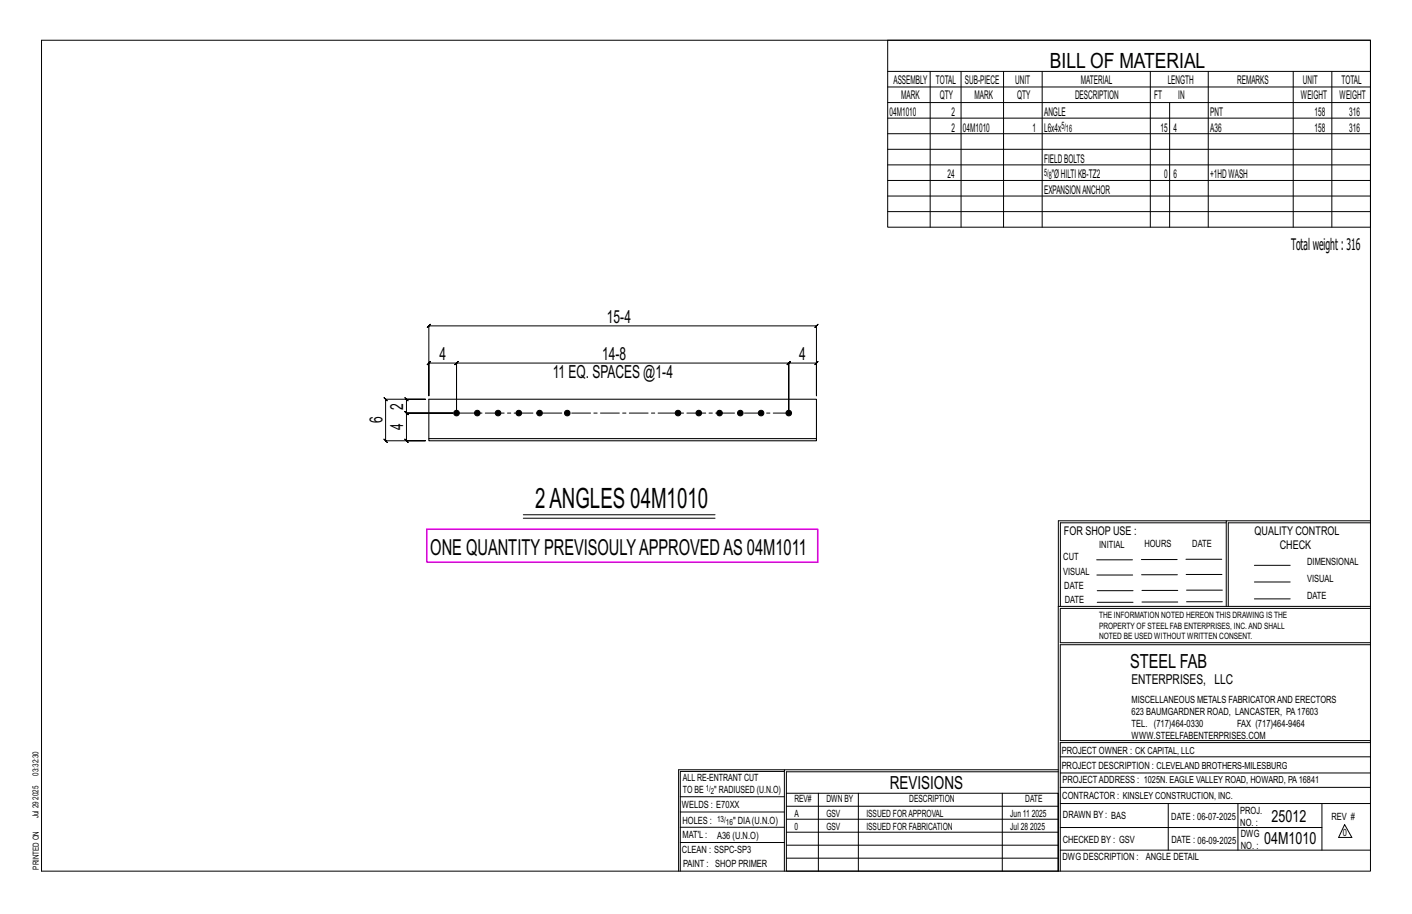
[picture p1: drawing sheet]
<svg xmlns="http://www.w3.org/2000/svg" width="432mm" height="279mm" viewBox="0 0 432 279" stroke-linecap="round" stroke-linejoin="round" font-family="sans-serif">
<defs><g id="words">
<text font-size="8.6" x="163.6" y="155.4">2ANGLES 04M1010</text>
<text font-size="6.7" x="131.6" y="169.6">ONE QUANTITYPREVISOULYAPPROVEDAS 04M1011</text>
<text font-size="6.4" x="321.1" y="20.7">BILL OF MATERIAL</text>
<text font-size="5.9" x="345.6" y="204.1">STEEL FAB</text>
<g font-size="5.5">
<text x="185.6" y="98.6">15-4</text>
<text x="134.4" y="110">4</text>
<text x="184.1" y="110">14-8</text>
<text x="244.4" y="110">4</text>
<text x="169" y="115.5">11 EQ. SPACES @1-4</text>
<text x="123.3" y="125.2" transform="rotate(-90 123.3 125.2)">2</text>
<text x="116.9" y="129.4" transform="rotate(-90 116.9 129.4)">6</text>
<text x="123.3" y="131.5" transform="rotate(-90 123.3 131.5)">4</text>
<text x="272.2" y="241.1">REVISIONS</text>
</g>
<g font-size="5.1">
<text x="388.9" y="251.3">25012</text>
<text x="386.6" y="258.1">04M1010</text>
</g>
<text font-size="4.9" x="394.8" y="76.4">Totalweight : 316</text>
<text font-size="4.2" x="346" y="209.1">ENTERPRISES, LLC</text>
<g font-size="3.7">
<text x="273.2" y="25.6">ASSEMBLY</text>
<text x="286.2" y="25.6">TOTAL</text>
<text x="295.1" y="25.6">SUB-PIECE</text>
<text x="310.4" y="25.6">UNIT</text>
<text x="330.5" y="25.6">MATERIAL</text>
<text x="357.1" y="25.6">LENGTH</text>
<text x="378.3" y="25.6">REMARKS</text>
<text x="398.4" y="25.6">UNIT</text>
<text x="410.2" y="25.6">TOTAL</text>
<text x="272.1" y="35.5">04M1010</text>
<text x="275.6" y="30.4">MARK</text>
<text x="287.4" y="30.4">QTY</text>
<text x="290.9" y="35.5">2</text>
<text x="298" y="30.4">MARK</text>
<text x="311" y="30.4">QTY</text>
<text x="319.3" y="35.5">ANGLE</text>
<text x="328.7" y="30.4">DESCRIPTION</text>
<text x="353" y="30.4">FT</text>
<text x="360.3" y="30.4">IN</text>
<text x="370.1" y="35.5">PNT</text>
<text x="397.8" y="30.4">WEIGHT</text>
<text x="402" y="35.5">158</text>
<text x="409.6" y="30.4">WEIGHT</text>
<text x="412.6" y="35.5">316</text>
<text x="290.9" y="40.2">2</text>
<text x="294.5" y="40.2">04M1010</text>
<text x="315.8" y="40.2">1</text>
<text x="319.3" y="40.2">L6x4x</text>
<text x="354.9" y="40.2">15</text>
<text x="358.9" y="40.2">4</text>
<text x="370.1" y="40.2">A36</text>
<text x="402" y="40.2">158</text>
<text x="412.6" y="40.2">316</text>
<text x="319.3" y="49.7">FIELDBOLTS</text>
<text x="289.8" y="54.5">24</text>
<text x="319.3" y="59.3">EXPANSIONANCHOR</text>
<text x="321.6" y="54.5">&quot;ØHILTIKB-TZ2</text>
<text x="356" y="54.5">0</text>
<text x="358.9" y="54.5">6</text>
<text x="370.1" y="54.5">+1HDWASH</text>
<text x="325.3" y="163.4">FOR SHOP USE :</text>
<text x="383.7" y="163.4">QUALITY CONTROL</text>
<text x="391.4" y="167.8">CHECK</text>
</g>
<g font-size="3.1">
<text x="324.6" y="39.4">5/</text>
<text x="326" y="40.5">16</text>
<text x="319.3" y="53.7">5/</text>
<text x="320.7" y="54.8">8</text>
<text x="336.2" y="167.4">INITIAL</text>
<text x="350" y="167.1">HOURS</text>
<text x="364.6" y="167.2">DATE</text>
<text x="325.2" y="171.3">CUT</text>
<text x="399.8" y="172.8">DIMENSIONAL</text>
<text x="325.1" y="175.8">VISUAL</text>
<text x="399.8" y="177.9">VISUAL</text>
<text x="325.5" y="180">DATE</text>
<text x="325.7" y="184.4">DATE</text>
<text x="399.8" y="183.1">DATE</text>
<text x="346" y="215">MISCELLANEOUS METALS FABRICATORAND ERECTORS</text>
<text x="346" y="218.6">623 BAUMGARDNER ROAD, LANCASTER, PA17603</text>
<text x="346" y="225.8">WWW.STEELFABENTERPRISES.COM</text>
<text x="346" y="222.2">TEL. (717)464-0330</text>
<text x="378.3" y="222.2">FAX (717)464-9464</text>
<text x="324.7" y="230.5">PROJECT OWNER : CK CAPITAL, LLC</text>
<text x="208.8" y="238.8">ALL RE-ENTRANT CUT</text>
<text x="324.7" y="235.1">PROJECT DESCRIPTION : CLEVELAND BROTHERS-MILESBURG</text>
<text x="324.9" y="239.5">PROJECTADDRESS : 1025N. EAGLE VALLEY ROAD, HOWARD, PA16841</text>
<text x="208.8" y="242.5">TO BE</text>
<text x="218.4" y="242.5">&quot; RADIUSED (U.N.O)</text>
<text x="242.9" y="245.3">REV#</text>
<text x="252.7" y="245.3">DWN BY</text>
<text x="278.1" y="245.3">DESCRIPTION</text>
<text x="313.5" y="245.3">DATE</text>
<text x="324.9" y="244.2">CONTRACTOR : KINSLEY CONSTRUCTION, INC.</text>
<text x="208.5" y="247">WELDS : E70XX</text>
<text x="208.7" y="251.7">HOLES :</text>
<text x="224.2" y="251.8">&quot; DIA(U.N.O)</text>
<text x="242.9" y="249.9">A</text>
<text x="252.7" y="249.9">GSV</text>
<text x="264.9" y="249.9">ISSUED FORAPPROVAL</text>
<text x="309" y="249.9">Jun 11</text>
<text x="315.5" y="249.9">2025</text>
<text x="325.1" y="250">DRAWN BY : BAS</text>
<text x="358.2" y="250.5">DATE : 06-07-2025</text>
<text x="379.3" y="248.9">PROJ.</text>
<text x="407.2" y="250.5">REV #</text>
<text x="208.7" y="256.3">MAT'L :</text>
<text x="219.3" y="256.4">A36 (U.N.O)</text>
<text x="242.9" y="253.8">0</text>
<text x="252.7" y="253.8">GSV</text>
<text x="264.9" y="253.8">ISSUED FOR FABRICATION</text>
<text x="309" y="253.8">Jul 28</text>
<text x="315" y="253.8">2025</text>
<text x="325" y="257.6">CHECKED BY : GSV</text>
<text x="358.3" y="257.7">DATE : 06-09-2025</text>
<text x="379.3" y="252.5">NO. :</text>
<text x="379.5" y="255.9">DWG</text>
<text x="410.6" y="255.5">0</text>
<text x="208.6" y="260.7">CLEAN : SSPC-SP3</text>
<text x="324.9" y="262.9">DWG DESCRIPTION :</text>
<text x="350.4" y="263">ANGLE DETAIL</text>
<text x="379.5" y="259.5">NO. :</text>
<text x="208.9" y="265">PAINT : SHOP PRIMER</text>
</g>
<g font-size="2.7">
<text x="336.1" y="189">THE INFORMATION NOTED HEREON THIS DRAWING IS THE</text>
<text x="336.1" y="195.4">NOTED BE USED WITHOUT WRITTEN CONSENT.</text>
<text x="336.1" y="192.2">PROPERTY OF STEEL FAB ENTERPRISES, INC.AND SHALL</text>
</g>
<g font-size="2.6">
<text x="215.9" y="241.8">1/</text>
<text x="217.4" y="242.7">2</text>
<text x="219.3" y="251.1">13/</text>
<text x="222" y="252.1">16</text>
</g>
<g font-size="2.5">
<text x="11.7" y="237.1" transform="rotate(-90 11.7 237.1)">03:32:30</text>
<text x="11.8" y="244.4" transform="rotate(-90 11.8 244.4)">2025</text>
<text x="11.8" y="250.1" transform="rotate(-90 11.8 250.1)">Jul 29</text>
<text x="11.9" y="265.8" transform="rotate(-90 11.9 265.8)">PRINTED ON</text>
</g>
</g></defs>
<g fill="none" stroke="#000" stroke-width=".31">
<path d="M12.7 12.3h406.4v254h-406.4zM271.5 12.3h147.6v57.2h-147.6zM271.5 21.8h147.6M271.5 26.6h147.6M271.5 31.4h147.6M271.5 36.1h147.6M284.5 21.8v47.7M293.9 21.8v47.7M306.9 21.8v47.7M318.7 21.8v47.7M351.8 21.8v47.7M357.7 31.4v38.1"/>
<path d="M369.5 21.8v47.7M395.5 21.8v47.7M407.3 21.8v47.7M271.5 40.9h147.6M271.5 45.6h147.6M271.5 50.4h147.6M271.5 55.2h147.6M271.5 59.9h147.6M271.5 64.7h147.6M131.1 99.6l-.5 .5 1-1-.5 .5h118.6l-.5 .5 1-1-.5 .5v21.4v-10l.5-.5-1 1 .5-.5h-8.5l.5-.5-1 1 .5-.5v15.3v-15.3l.5-.5-1 1 .5-.5h-101.6l.5-.5-1 1 .5-.5v15.3v-15.3l.5-.5-1 1 .5-.5h-8.5l.5-.5-1 1 .5-.5v10zM117.4 121.5l.5 .5h12.2h-5.8l-.5-.5 1 1-.5-.5v4.3l-.5-.5 1 1-.5-.5h14.3h-14.3l-.5-.5 1 1-.5-.5v8.4l-.5-.5 1 1-.5-.5h5.8h-12.2l.5 .5-1-1 .5 .5v-12.7l.5 .5zM160 157.4h58.7"/>
<path d="M160 158.4h58.7M375 159.8h-50.7v25.6M375 159.2h-51.3l-.1 107.1M419.1 159.2h-44.1v26.2M419.1 159.8h-43.5v25.6M335.4 171.1h10.9M335.4 175.8h11M349 171h11M349.1 175.7h11M362.7 171h10.9M362.7 175.6h11M383.6 172.8h11"/>
<path d="M383.6 177.9h11M323.7 185.4h95.4M335.5 184.1h11M335.5 180.6h11M349.2 184h11M349.2 180.5h11M362.9 180.4h10.9M362.9 184h10.9M383.6 183.1h11M419.1 186h-94.9v10.5h94.9M419.1 197.1h-94.9v29.3h94.9v.6h-94.9v39.3M239.9 235.8h-31.9v30.5"/>
<path d="M239.9 235.3h-32.4v31M323.6 235.3h-83.7v31M323.6 235.9h-83.1v6.6M324.2 236.3h94.9M324.2 231.4h94.9M208 252.9h31.9M208 257.5h31.9M208 243.6h31.9M208 248.2h31.9M240.5 242.5h83.1v23.8h-83.1zM240.5 258.4h83.1M240.5 254.4h83.1"/>
<path d="M240.5 250.4h83.1M240.5 246.5h83.1M250.3 242.5v23.8M262.5 242.5v23.8M306.5 242.5v23.8M324.2 253h80.1M324.2 245.6h94.9M324.2 259.9h94.9M324.2 240.7h94.9M357.3 245.6v14.3M378.6 245.6v14.3M404.3 245.6v14.3"/>
<path d="M411.2 252.1l2.2 3.9h-4zM240.5 262.3h83.1"/>
</g>
<path d="M130.5 161.8h119.6v10.1h-119.6z" fill="none" stroke="#f0f" stroke-width=".5"/>
<g fill="#000" stroke="#000" stroke-width=".31">
<circle cx="139.6" cy="126.3" r=".86"/>
<circle cx="146" cy="126.3" r=".86"/>
<circle cx="152.3" cy="126.3" r=".86"/>
<circle cx="158.7" cy="126.3" r=".86"/>
<circle cx="165" cy="126.3" r=".86"/>
<circle cx="173.5" cy="126.3" r=".86"/>
<circle cx="207.3" cy="126.3" r=".86"/>
<circle cx="213.7" cy="126.3" r=".86"/>
<circle cx="220" cy="126.3" r=".86"/>
<circle cx="226.4" cy="126.3" r=".86"/>
<circle cx="232.7" cy="126.3" r=".86"/>
<circle cx="241.2" cy="126.3" r=".86"/>
</g>
<path d="M131.1 134.1h118.6v.6h-118.6zM131.1 134.1v-12.1h118.6v12.1" fill="none" stroke="#000" stroke-width=".32"/>
<path d="M139.6 126.3h101.6" fill="none" stroke="#000" stroke-width=".31" stroke-dasharray="5.8 1 1 1"/>
<use href="#words"/>
</svg>
